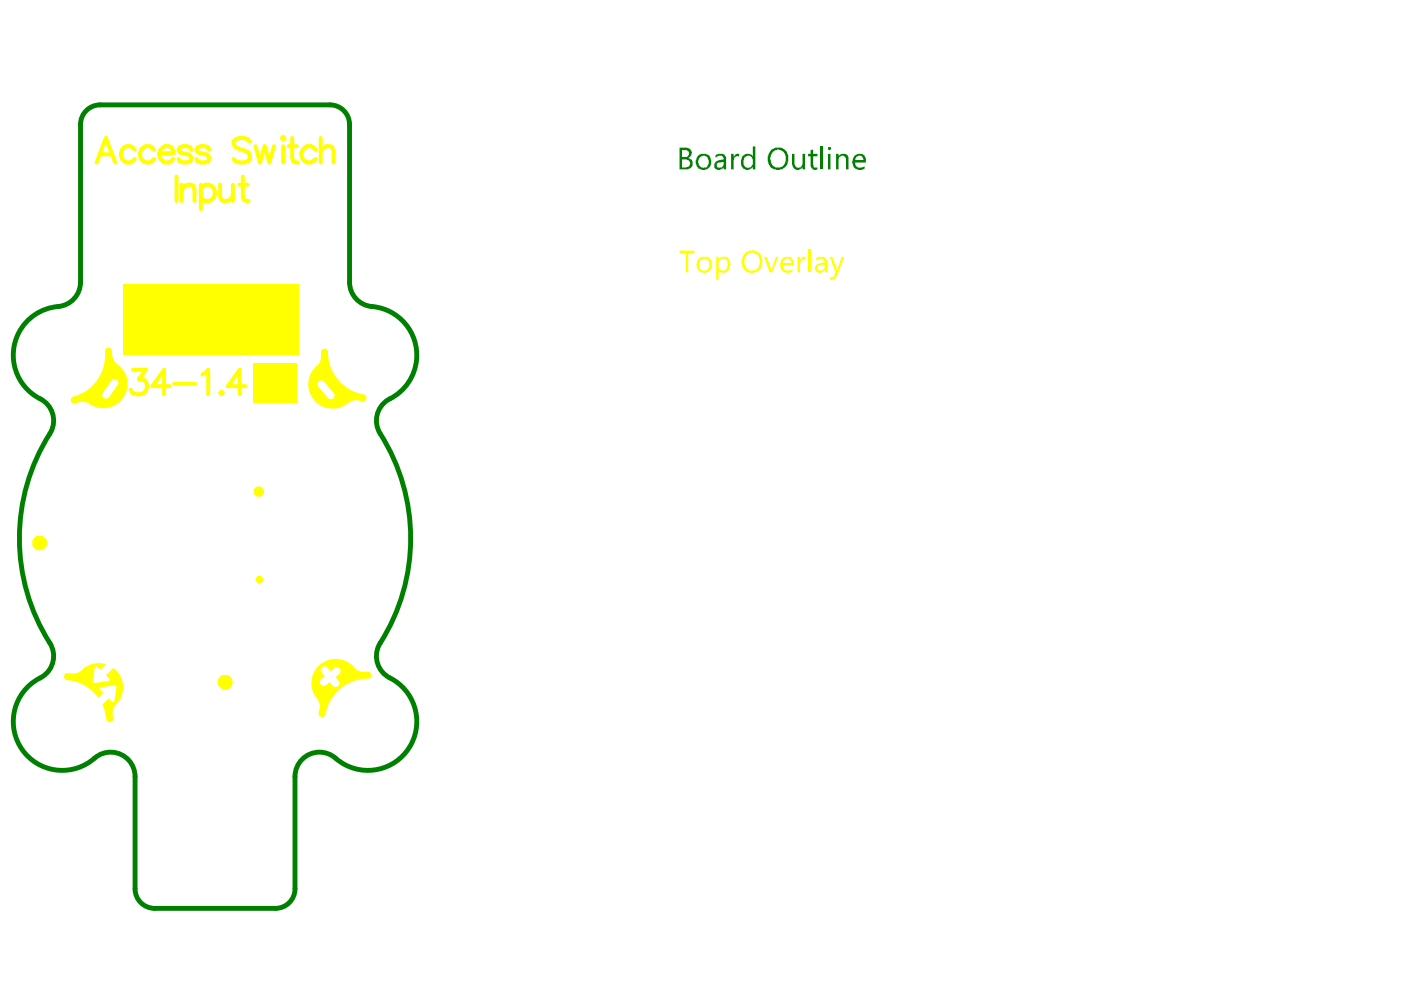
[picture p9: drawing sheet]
<svg xmlns="http://www.w3.org/2000/svg" width="297mm" height="210mm" viewBox="0 0 297 210" stroke-linecap="round" stroke-linejoin="round" font-family="sans-serif">
<path d="M17.1 26.4v33.4M21.2 22.2h48.8M74.1 26.4v33.4M28.6 164.7v23.8M62.5 164.7v23.8M32.8 192.6h25.6" fill="none" stroke="#008000" stroke-width="1"/>
<g fill="#008000">
<path d="M155 32.6h.5v.7l.6-.7h.6v.5l-.4-.1v.1a.91 .91 0 0 0-.8 1v1.8h-.5z"/>
<path d="M167.9 32.6h.5v2.1a.88 .88 0 0 0 .6 .8 .88 .88 0 0 0 1-.3l.2-.3v-2.3h.5v3.3h-.5v-.5a1.11 1.11 0 0 1-1.2 .6 1.11 1.11 0 0 1-1-.9l-.1-.2z"/>
<path d="M171.9 31.8l.5-.1v.9h.9v.5h-.9v1.9l.1 .1a.4 .4 0 0 0 .2 .5 .4 .4 0 0 0 .5-.1h.1v.4a.99 .99 0 0 1-1.4-.8v-2h-.6v-.5h.6z"/>
<path d="M174 31h.5v4.9h-.5z"/>
<path d="M177.3 32.6h.5v.5a1.23 1.23 0 0 1 2.1 .2v2.6h-.5v-1.8a.82 .82 0 0 0-.8-1.1 .82 .82 0 0 0-.8 1.1v1.8h-.5z"/>
<path d="M144.6 31.8v1.5h.7a.72 .72 0 0 0 .8-.9l-.4-.6zM144.6 33.8v1.7h.8a.87 .87 0 0 0 .9-.9 .87 .87 0 0 0-1-.8zM144.1 31.3h1.3a1.17 1.17 0 0 1 1.1 .7 1.17 1.17 0 0 1-.2 1.3l-.4 .2a1.16 1.16 0 0 1 .9 1.1 1.16 1.16 0 0 1-.7 1.2l-.3 .1h-1.7z"/>
<path d="M148.3 33.4l-.1 .3a1.4 1.4 0 0 0 1 1.9v-.1a.89 .89 0 0 0 1.1-.9 1.23 1.23 0 0 0-1.4-1.6zM147.8 33.3l.1-.2a1.88 1.88 0 0 1 2.5-.1v.1a1.76 1.76 0 0 1 .2 2 1.76 1.76 0 0 1-1.7 .9h-.1a1.7 1.7 0 0 1-1.2-2.2z"/>
<path d="M152 34.7a.53 .53 0 0 0 0 .6 .53 .53 0 0 0 .5 .2l.1 .1v-.1a.68 .68 0 0 0 .8-.6v-.6l-1.2 .2zM151.7 32.9h.1a1.21 1.21 0 0 1 1.4-.3 1.25 1.25 0 0 1 .8 1.2v2.1h-.6v-.5a1.07 1.07 0 0 1-1 .6 1.07 1.07 0 0 1-1-.6v-.4a.71 .71 0 0 1 .6-.8l.5-.3 .9-.1a.84 .84 0 0 0-.6-.8 .84 .84 0 0 0-1 .4h-.1z"/>
<path d="M157.4 33.1l.1-.1a1.67 1.67 0 0 1 2-.1l.1 .2v-2.1h.5v4.9h-.5v-.5l-.1 .1a1.25 1.25 0 0 1-1.3 .5 1.25 1.25 0 0 1-1-.9l-.1-.1v-1.1zM157.9 33.3a1.78 1.78 0 0 0 .3 2.2l.4 .1 .2-.1a.93 .93 0 0 0 .8-1v-.6a1.03 1.03 0 0 0-1.7-.6z"/>
<path d="M163.7 32.4l-.1 .4a1.46 1.46 0 0 0-.2 1.4 1.6 1.6 0 0 0 1.9 1.3 1.6 1.6 0 0 0 1.3-1.8 1.85 1.85 0 0 0-1.5-2l-.7 .1zM163.4 31.8a2.21 2.21 0 0 1 3.7 1.2 2.5 2.5 0 0 1-1.4 2.9 2.19 2.19 0 0 1-2.5-.8 2.83 2.83 0 0 1 .2-3.3z"/>
<path d="M175.5 31.5a.35 .35 0 0 1 .7 0 .35 .35 0 0 1-.7 0zM175.5 32.6h.6v3.3h-.6z"/>
<path d="M181.3 33.5v.4h1.8a.82 .82 0 0 0-.6-.9 .82 .82 0 0 0-1 .5zM181.1 33.1a1.37 1.37 0 0 1 1.5-.5 1.37 1.37 0 0 1 1 1.2v.7h-2.4l.1 .4a.68 .68 0 0 0 .8 .6l.3 .1v-.1h.4l.5-.3v.6a1.7 1.7 0 0 1-2.2-.3 1.7 1.7 0 0 1 0-2.2z"/>
</g>
<path d="M21.2 22.2a4.1 4.1 0 0 0-4.1 4.2M70 22.2a4.1 4.1 0 0 1 4.1 4.2M17.1 59.8a5.2 5.2 0 0 1-4.8 5.2 10.4 10.4 0 0 0-9.4 8.8 10.4 10.4 0 0 0 6.3 11.2 5.2 5.2 0 0 1 1.4 7 41.6 41.6 0 0 0 .4 45.1 5.5 5.5 0 0 1-3.4 7.2 10.4 10.4 0 0 0-2.4 15.3 10.4 10.4 0 0 0 15.5 .7 5.2 5.2 0 0 1 7.9 4.4M74.1 59.8a5.2 5.2 0 0 0 4.8 5.2 10.4 10.4 0 0 1 9.3 8.6 10.4 10.4 0 0 1-6 11.2 5.2 5.2 0 0 0-1.6 7.2 41.5 41.5 0 0 1-.2 44.8 5.2 5.2 0 0 0 2.3 6.9 10.4 10.4 0 0 1 3.7 15.4 10.4 10.4 0 0 1-15.7 1.3 5.2 5.2 0 0 0-8.2 4.3M28.6 188.5a4.1 4.1 0 0 0 4.2 4.1M62.5 188.5a4.1 4.1 0 0 1-4.1 4.1" fill="none" stroke="#008000" stroke-width="1"/>
<g fill="#ff0">
<path d="M13.8 142.9l.5-.2a3.4 3.4 0 0 0 3.7-1.2 5.2 5.2 0 0 1 4.5-.7l-1.2 1.3-.8-.8-.3 .1-.5 3.1 .1 .3 3.3-.4 .1-.4-.7-.8 1.5-1.6a5.3 5.3 0 0 1 .3 8.2l-.4 1.1 .1 1.4a.74 .74 0 0 1-.7 .8 .74 .74 0 0 1-.8-.7l-.3-1.5-.5-1.5 1.4-1.3 .7 .7a.29 .29 0 0 0 .3 .1 .29 .29 0 0 0 .2-.3l.4-3-.1-.2-.2-.1-3 .4a.29 .29 0 0 0-.3 .2 .29 .29 0 0 0 .1 .3l.7 .7-1 1.1a9.7 9.7 0 0 0-7-3.9 .74 .74 0 0 1-.1-1.2z"/>
<path d="M68.3 74.2a.75 .75 0 0 1 .8-.2 .75 .75 0 0 1 .4 .8 9.3 9.3 0 0 0 7.9 9 .75 .75 0 0 1 .2 .9 .75 .75 0 0 1-.9 .4 3.3 3.3 0 0 0-3.6 .8 5.2 5.2 0 0 1-7-1.7 5.2 5.2 0 0 1 1.5-7.1 3.4 3.4 0 0 0 .5-2.4zM67.5 80.9l-.2 .4 .1 .5 2.1 2.6a.81 .81 0 0 0 1.1 .1 .81 .81 0 0 0 .1-1.2l-2-2.4a.81 .81 0 0 0-1.2 0z"/>
<path d="M67.5 141.2a5.3 5.3 0 0 1 8 .7 4.7 4.7 0 0 0 2.8 .6 .74 .74 0 0 1 .4 .8 .74 .74 0 0 1-.7 .6 9.3 9.3 0 0 0-9.1 7.8 .75 .75 0 0 1-.9 .2 .75 .75 0 0 1-.4-.8 3.3 3.3 0 0 0-.9-3.7 5.1 5.1 0 0 1 .8-6.2zM68.2 141.5l-.2 .4 .1 .5 .8 1-.8 .6a.81 .81 0 0 0-.1 1.2 .81 .81 0 0 0 1.1 .1l.8-.7 .6 .8a.81 .81 0 0 0 1.2 .1 .81 .81 0 0 0 .1-1.2l-.7-.7 .8-.7a.81 .81 0 0 0 .1-1.1 .81 .81 0 0 0-1.1-.1l-.8 .6-.6-.7a.81 .81 0 0 0-1.3-.1z"/>
<path d="M22.5 73.9a.75 .75 0 0 1 .8-.1 .75 .75 0 0 1 .4 .7 3.3 3.3 0 0 0 1.8 3.3 5.2 5.2 0 0 1 .1 7.2 5.2 5.2 0 0 1-7.2 .3 3.3 3.3 0 0 0-2.5 .2 .74 .74 0 0 1-.9-.5 .74 .74 0 0 1 .6-.9 9.3 9.3 0 0 0 6.7-9.9zM23.7 80.6l-1.9 2.6a.81 .81 0 0 0 .2 1.2 .81 .81 0 0 0 1.1-.2l1.8-2.6a.81 .81 0 0 0-.1-1.1 .81 .81 0 0 0-1.1 .1z"/>
</g>
<g fill="#ff0">
<path d="M26.3 60.3h37.1v15h-37.1z" fill-rule="evenodd"/>
<path d="M53.8 77h9.2v8.3h-9.2z" fill-rule="evenodd"/>
</g>
<g fill="none" stroke="#ff0" stroke-width=".83">
<path d="M20.5 34.4l2-5.1 1.9 5.1M21.2 32.7h2.5M28.6 31.7a1.7 1.7 0 0 0-2.7-.1 1.7 1.7 0 0 0 .5 2.6 1.53 1.53 0 0 0 2.2-.5M32.7 31.7a1.7 1.7 0 0 0-2.7-.1 1.7 1.7 0 0 0 .4 2.6 1.53 1.53 0 0 0 2.3-.5M33.8 32.5a1.63 1.63 0 0 0 1 1.8 1.63 1.63 0 0 0 1.9-.6M34 31.7a1.43 1.43 0 0 1 1.7-.7 1.43 1.43 0 0 1 1 1.5h-2.9zM37.4 37.4v5.2M38.5 39.2v3.4M40.6 31.7l-.3-.5-.7-.2h-.8l-.7 .2-.2 .5 .2 .5 .5 .3 1.7 .5 .3 .5-.3 .7-.7 .2h-.8l-.7-.2-.2-.5M42.6 39.9a1.7 1.7 0 0 1 2.6-.1 1.7 1.7 0 0 1-.4 2.6 1.53 1.53 0 0 1-2.2-.5M42.6 39.2v5.1M44.4 31.7l-.3-.5-.7-.2h-.8l-.7 .2-.2 .5 .2 .5 .5 .3 1.7 .5 .3 .5-.3 .7-.7 .2h-.8l-.7-.2-.2-.5"/>
<path d="M46.7 39.2v2.4l.2 .8 .5 .2h.7l.5-.2 .8-.8M49.4 39.2v3.4M50.7 39.2h1.8M51.5 37.4v4.2l.2 .8 .5 .2h.5M53 30a2.28 2.28 0 0 0-3.5 0 1.32 1.32 0 0 0 1 1.5l1.5 .5a1.26 1.26 0 0 1 .9 .9 1.26 1.26 0 0 1-.4 1.3 2.39 2.39 0 0 1-3-.5M54.1 31l1 3.4 1-3.4 1 3.4 1-3.4M59.8 29.3l.2-.3 .3 .3-.3 .2zM60 31v3.4M61.2 31h1.7M61.9 29.3v4.2l.3 .7 .5 .2h.5M66.9 31.7a1.7 1.7 0 0 0-2.7-.1 1.7 1.7 0 0 0 .5 2.6 1.53 1.53 0 0 0 2.2-.5M68 32l.7-.8 .5-.2h.8l.5 .2 .2 .8v2.4"/>
<path d="M68 29.3v5.1M38.5 40.1l.8-.7 .5-.2h.7l.5 .2 .2 .7v2.5M28.2 78.4h2.7l-1.5 2a1.52 1.52 0 0 1 1.7 .7 1.52 1.52 0 0 1-.2 1.8 1.87 1.87 0 0 1-3.2-.3M42.9 79.4l.5-.2 .7-.8v5.2M36 81.9h-3.7l2.5-3.5v5.2M36.9 81.4h4.5M46.7 83.4l.3-.3 .2 .3-.2 .2zM52 81.9h-3.7l2.5-3.5v5.2"/>
</g>
<g fill="#ff0">
<path d="M144.1 53.1h3.1v.6h-1.3v4h-.5v-4h-1.3z"/>
<path d="M162 54.5h.5l1.1 2.8 .9-2.8h.5l-1.3 3.2h-.5z"/>
<path d="M169.1 54.5h.5v.6a.87 .87 0 0 1 1.2-.6v.5h-.3v-.2l-.5 .2-.2 .4-.2 .4v1.9h-.5z"/>
<path d="M171.5 52.9h.5v4.8h-.5z"/>
<path d="M175.9 54.5h.6l.9 2.7h.1l.9-2.7h.6l-1.5 3.9-.2 .3a1.27 1.27 0 0 1-1.4 .6v-.5h.2a.62 .62 0 0 0 .8-.4l.2-.7z"/>
<path d="M148.4 55.2l-.1 .6a1.13 1.13 0 0 0 .9 1.6 1.13 1.13 0 0 0 1.2-1.5 1.07 1.07 0 0 0-1.7-.8zM147.9 55.1l.1-.1a1.88 1.88 0 0 1 2.5-.2 1.84 1.84 0 0 1 .3 2 1.84 1.84 0 0 1-1.7 1.1l-.3-.2a.91 .91 0 0 1-.9-.7l-.3-.7z"/>
<path d="M151.8 54.5h.6v.6a1.34 1.34 0 0 1 1.5-.6 1.34 1.34 0 0 1 1 1.3 2.37 2.37 0 0 1-.9 1.9h-.2a1.02 1.02 0 0 1-1.2-.1l-.2-.3v2h-.6zM152.5 55.2l-.1 1.4a.88 .88 0 0 0 .6 .8 .88 .88 0 0 0 1-.3l.2-.4 .1-.7-.1-.1a.86 .86 0 0 0-.5-1 .86 .86 0 0 0-1.1 .3z"/>
<path d="M158 54.3l-.1 .7a1.79 1.79 0 0 0 2 2.3l.2-.1a2.16 2.16 0 0 0 0-3.5 2.08 2.08 0 0 0-2.1 .6zM157.9 53.7h.1a1.84 1.84 0 0 1 2-.6h.1a2.19 2.19 0 0 1 1.5 2.7 2.19 2.19 0 0 1-2.4 2.1 2.19 2.19 0 0 1-2-2.5l.2-.8z"/>
<path d="M166.2 55.1l-.3 .7h1.9a.86 .86 0 0 0-.4-.8 .86 .86 0 0 0-.9 0zM165.8 54.8h.1a1.6 1.6 0 0 1 2.1 0l.3 .7v.8h-2.4v.1a1.13 1.13 0 0 0 1.7 .8l.4-.1v.4a1.62 1.62 0 0 1-2.3-.3 2.32 2.32 0 0 1 .1-2.4z"/>
<path d="M173.3 56.6a.74 .74 0 0 0 .6 .8 .74 .74 0 0 0 .9-.6l.1-.6h-.9v.1h-.4zM173 54.7h.2a1.21 1.21 0 0 1 1.3-.2 1.15 1.15 0 0 1 .9 1.1v2.1h-.5v-.5a1.13 1.13 0 0 1-1.1 .7 1.13 1.13 0 0 1-1-.8v-.5l.4-.6 .6-.2 1.1-.2-.1-.2a.62 .62 0 0 0-.4-.6 .62 .62 0 0 0-.7 .2l-.7 .2z"/>
</g>
<g fill="none" stroke="#ff0" stroke-width="2.6">
<circle cx="8.4" cy="115.1" r=".26"/>
<circle cx="47.7" cy="144.6" r=".26"/>
</g>
<circle cx="54.8" cy="104.2" r=".44" fill="none" stroke="#ff0" stroke-width="1.3"/>
<circle cx="55" cy="122.9" r=".26" fill="none" stroke="#ff0" stroke-width="1"/>
</svg>
